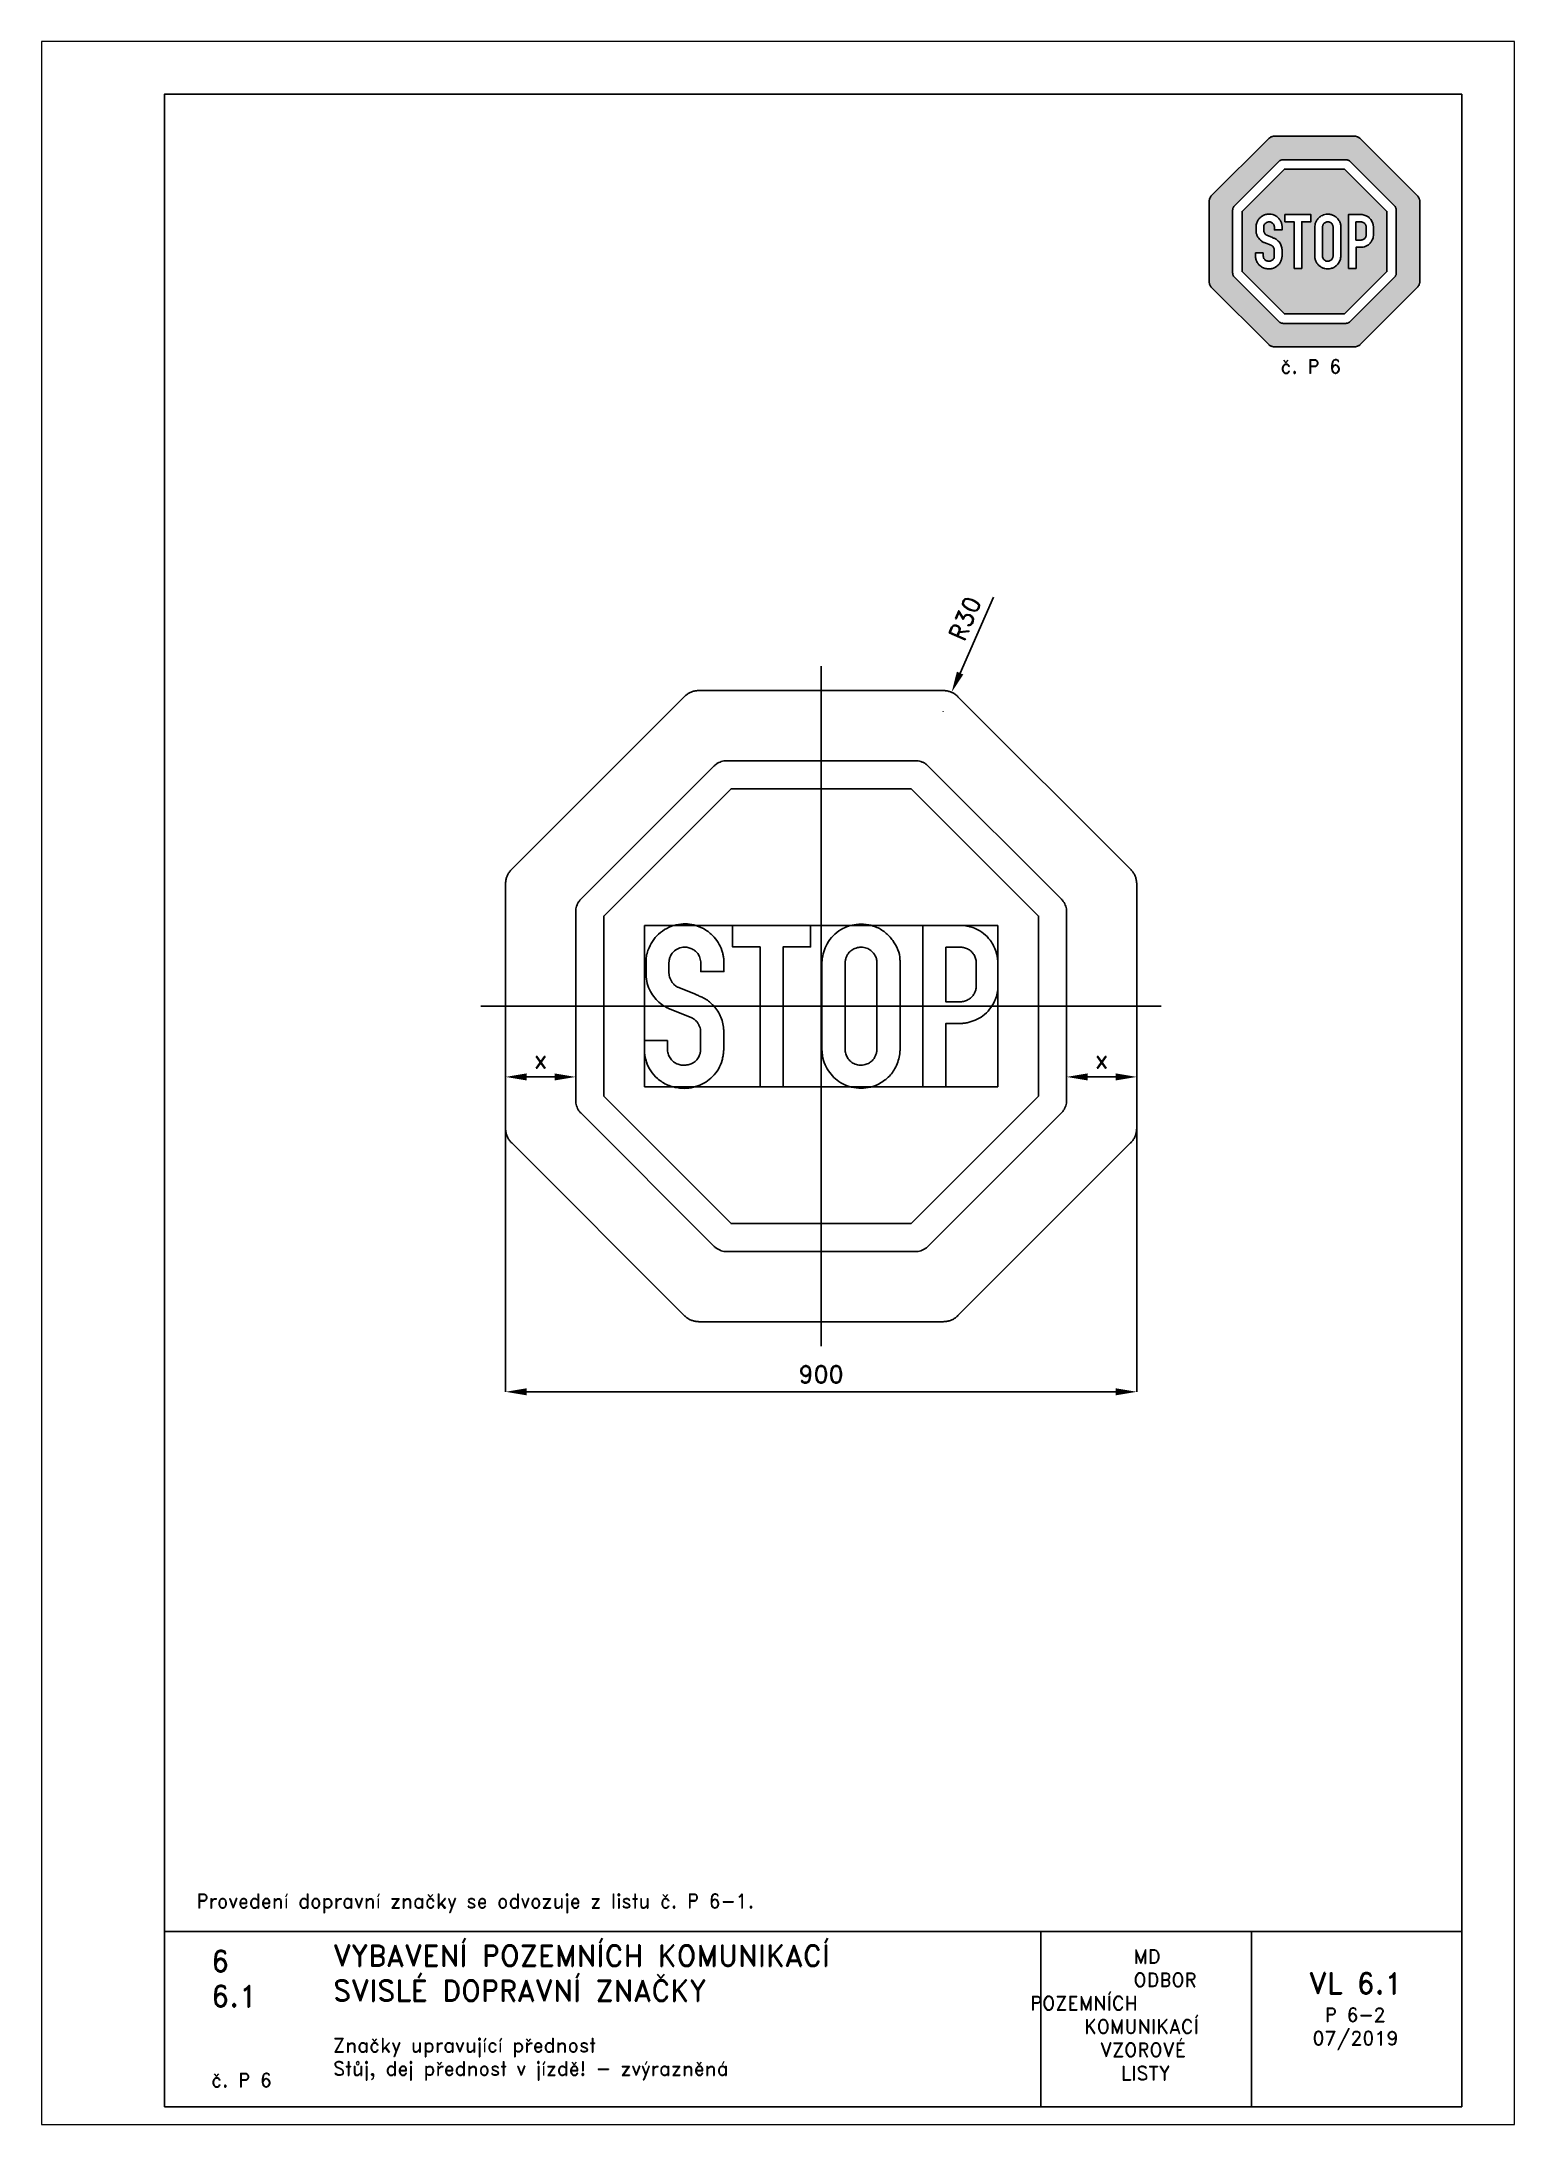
# Paper-space layout 'P 6-2' of a CAD drawing. Header units: millimetres. Extents: x 0 to 210, y 0 to 297.
# The model-space entities are those that its viewports show. They can reach past a viewport. Long polylines and large blocks are cut down to what shows.
import ezdxf

# ---------------------------------------------------------------- set-up
doc = ezdxf.new("R2010")
doc.units = ezdxf.units.MM
doc.header["$LTSCALE"] = 5
doc.linetypes.add('ČERCHOVANÁX2', pattern=[2, 1, -0.5, 0, -0.5])
doc.linetypes.add('ČÁRKOVANÁX2', pattern=[1.5, 1, -0.5])
for name, color, linetype in [('Kóty', 2, 'Continuous'), ('Rozpiska', 7, 'Continuous'), ('Značka', 7, 'Continuous')]:
    doc.layers.add(name, color=color, linetype=linetype)
doc.layers.add('Rámeček', color=6, linetype='Continuous', plot=False)
doc.styles.get("Standard").update_dxf_attribs({"font": 'romand.shx', "height": 25})
doc.dimstyles.get("Standard").update_dxf_attribs({"dimtxt": 25, "dimasz": 30, "dimexe": 0.18, "dimexo": 0.0625, "dimgap": 12.5, "dimtad": 1, "dimdec": 0, "dimzin": 0, "dimdsep": 46, "dimtxsty": 'Standard', "dimcen": 0.09, "dimadec": 0, "dimazin": 0, "dimtfac": 1, "dimtdec": 0, "dimtofl": 0, "dimtmove": 0, "dimatfit": 3, "dimfxl": 1, "dimtolj": 1, "dimtzin": 0, "dimarcsym": 0})

psp = doc.layouts.new('P 6-2')

# ---------------------------------------------------------------- texts
at = {"layer": 'Rozpiska', "color": 7, "attachment_point": 1}
for s, width, heights, insert, char_height in [('\\pi2.15112;{\\C6;č. P 6}', 14.3022, [2.67], (174.5, 251.69), 2), ('Provedení dopravní značky se odvozuje z listu č. P 6-1.', 94.0319, [0], (22.08, 32.85), 2), ('6', 149.0422, [0], (24.17, 24.77), 3), ('{\\C6;VYBAVENÍ POZEMNÍCH KOMUNIKACÍ\\P}SVISLÉ DOPRAVNÍ ZNAČKY{\\H1.34524x; }', 149.0422, [0], (41.56, 25.56), 3), ('\\pi14.7414;{\\C6;MD\\P\\pi2.36044;}ODBOR POZEMNÍCH{\\H1.57143x; }\\P\\pi7.69378;KOMUNIKACÍ{\\H1.5x; }\\P\\pi9.97949;{\\C6;VZOROVÉ\\H1.47619x; \\H0.67742x;\\P\\pi12.93187;LISTY\\H1.26984x; }', 33.1018, [0], (140.95, 24.95), 2), ('\\pi1.03113;{\\H1.5x;\\C6;VL 6.1\\P\\pi3.31682;\\H0.66667x;P 6-2\\H1.66666x; \\H0.6x;\\P\\pi1.5549;07/2019\\H1.80159x; }', 16.0623, [0], (179.66, 21.61), 2), ('6.1', 149.0422, [0], (24.17, 19.78), 3), ('{\\C6;Značky upravující přednost\\P}Stůj, dej přednost v jízdě! - zvýrazněná{\\H1.83333x; }', 149.0422, [0], (41.56, 12.29), 2), ('{\\C6;č. P 6}', 14.3218, [2.67], (24.17, 7.28), 2)]:
    psp.add_mtext_dynamic_manual_height_columns(s, width=width, gutter_width=100, heights=heights, dxfattribs=dict(at, insert=insert, char_height=char_height))

msp = doc.modelspace()

# ---------------------------------------------------------------- blocks, each defined once
blk = doc.blocks.new('*D0')
at = {"layer": 'Defpoints', "color": 0, "transparency": 16777216}
for p in [(0, 276.03), (900, 276.03), (900, -100)]:
    blk.add_point(p, dxfattribs=at)
at = {"layer": 'Kóty', "color": 0, "lineweight": -2, "transparency": 16777216}
for p, q in [((0, 275.9675), (0, -100.18)), ((900, 275.9675), (900, -100.18)), ((30, -100), (870, -100))]:
    blk.add_line(p, q, dxfattribs=at)
at = {"layer": 'Kóty', "color": 0, "transparency": 16777216}
for points in [[(30, -95), (30, -105), (0, -100)], [(870, -95), (870, -105), (900, -100)]]:
    blk.add_solid(points, dxfattribs=at)
at = {"layer": 'Kóty', "color": 0, "transparency": 16777216, "insert": (450, -75), "char_height": 25, "attachment_point": 5}
blk.add_mtext('\\A1;900', dxfattribs=at)
blk = doc.blocks.new('*D1')
at = {"layer": 'Defpoints', "color": 0, "transparency": 16777216}
for p in [(800, 349.03575), (900, 349.03575), (900, 349.03575)]:
    blk.add_point(p, dxfattribs=at)
at = {"layer": 'Kóty', "color": 0, "lineweight": -2, "transparency": 16777216}
for p, q in [((800, 349.09825), (800, 349.21575)), ((830, 349.03575), (870, 349.03575)), ((900, 349.09825), (900, 349.21575))]:
    blk.add_line(p, q, dxfattribs=at)
at = {"layer": 'Kóty', "color": 0, "transparency": 16777216}
for points in [[(830, 354.03575), (830, 344.03575), (800, 349.03575)], [(870, 354.03575), (870, 344.03575), (900, 349.03575)]]:
    blk.add_solid(points, dxfattribs=at)
at = {"layer": 'Kóty', "color": 0, "transparency": 16777216, "insert": (850, 374.03575), "char_height": 25, "attachment_point": 5}
blk.add_mtext('\\A1;x', dxfattribs=at)
blk = doc.blocks.new('*D2')
at = {"layer": 'Defpoints', "color": 0, "transparency": 16777216}
for p in [(0, 349.03575), (100, 349.03575), (100, 349.03575)]:
    blk.add_point(p, dxfattribs=at)
at = {"layer": 'Kóty', "color": 0, "lineweight": -2, "transparency": 16777216}
for p, q in [((0, 349.09825), (0, 349.21575)), ((30, 349.03575), (70, 349.03575)), ((100, 349.09825), (100, 349.21575))]:
    blk.add_line(p, q, dxfattribs=at)
at = {"layer": 'Kóty', "color": 0, "transparency": 16777216}
for points in [[(30, 354.03575), (30, 344.03575), (0, 349.03575)], [(70, 354.03575), (70, 344.03575), (100, 349.03575)]]:
    blk.add_solid(points, dxfattribs=at)
at = {"layer": 'Kóty', "color": 0, "transparency": 16777216, "insert": (50, 374.03575), "char_height": 25, "attachment_point": 5}
blk.add_mtext('\\A1;x', dxfattribs=at)
blk = doc.blocks.new('*D3')
at = {"layer": 'Defpoints', "color": 0, "transparency": 16777216}
for p in [(636.1, 897.5), (624, 870)]:
    blk.add_point(p, dxfattribs=at)
at = {"layer": 'Kóty', "color": 0, "lineweight": -2, "transparency": 16777216}
for p, q in [((695.7, 1033), (648.1, 924.9)), ((623.9, 870), (624.1, 870)), ((624, 869.9), (624, 870.1))]:
    blk.add_line(p, q, dxfattribs=at)
at = {"layer": 'Kóty', "color": 0, "transparency": 16777216}
blk.add_solid([(643.6, 926.9), (652.7, 922.9), (636.1, 897.5)], dxfattribs=at)
at = {"layer": 'Kóty', "color": 0, "transparency": 16777216, "insert": (655.1, 1002.8), "char_height": 25, "attachment_point": 5, "rotation": 66.2354}
blk.add_mtext('\\A1;R30', dxfattribs=at)

# ---------------------------------------------------------------- dimensions: what is measured, and where the dimension line sits
at = {"layer": 'Kóty'}
dim = msp.add_radius_dim(center=(623.97, 870), mpoint=(636.05938, 897.45627), dimstyle='Standard', dxfattribs=at)
dim.commit()
dim.dimension.update_dxf_attribs({"geometry": '*D3', "text_midpoint": (655.10817, 1002.75609)})
for base, p1, p2, picture, middle in [((100, 349.03575), (0, 349.03575), (100, 349.03575), '*D2', (50, 374.03575)), ((900, 349.03575), (800, 349.03575), (900, 349.03575), '*D1', (850, 374.03575))]:
    dim = msp.add_linear_dim(base=base, p1=p1, p2=p2, text='x', dimstyle='Standard', dxfattribs=at)
    dim.commit()
    dim.dimension.update_dxf_attribs({"geometry": picture, "text_midpoint": middle})
dim = msp.add_linear_dim(base=(900, -100), p1=(0, 276.03), p2=(900, 276.03), dimstyle='Standard', dxfattribs=at)
dim.commit()
dim.dimension.update_dxf_attribs({"geometry": '*D0', "text_midpoint": (450, -75)})

# ---------------------------------------------------------------- linework, layer by layer
at = {"layer": 'Značka', "color": 6, "linetype": 'ČERCHOVANÁX2', "lineweight": 25, "ltscale": 5}
for p, q in [((450, -35), (450, 935)), ((-35, 450), (935, 450))]:
    msp.add_line(p, q, dxfattribs=at)
at = {"layer": 'Značka', "color": 1}
for points in [[(276.03, 900), (623.97, 900), (625.147, 899.966), (626.323, 899.908, -0.0420326), (630.967, 899.193, -0.0409152), (635.45, 897.716, -0.0422708), (639.68, 895.613, -0.046624), (643.453, 892.812), (644.328, 892.023), (645.183, 891.213), (891.213, 645.183), (892.022, 644.327), (892.812, 643.453, -0.0420304), (895.59, 639.664, -0.0409121), (897.716, 635.45, -0.042265), (899.22, 630.972, -0.0466202), (899.908, 626.323), (899.968, 625.147), (900, 623.97), (900, 276.03), (899.966, 274.853), (899.908, 273.677, -0.0420341), (899.193, 269.033, -0.0409134), (897.716, 264.55, -0.0422651), (895.613, 260.32, -0.046624), (892.812, 256.547), (892.023, 255.672), (891.213, 254.817), (645.183, 8.7868), (644.327, 7.9779), (643.453, 7.1878, -0.0420384), (639.664, 4.40964, -0.0409078), (635.45, 2.28361, -0.0422682), (630.972, 0.77978, -0.0466295), (626.323, 0.09248, -0.00928287), (625.147, 0.03167, -0.003096), (623.97, 0), (276.03, 0, -0.00269375), (274.853, 0.03356, -0.00808704), (273.677, 0.09248, -0.0420265), (269.033, 0.80701, -0.0409065), (264.55, 2.28361, -0.0422615), (260.32, 4.38685, -0.0466259), (256.547, 7.1878), (255.672, 7.9767), (254.817, 8.7868), (8.7868, 254.817), (7.9779, 255.673), (7.1878, 256.547, -0.0420271), (4.40964, 260.336, -0.0409046), (2.28361, 264.55, -0.0422623), (0.77978, 269.028, -0.0466289), (0.09248, 273.677, -0.00928444), (0.03167, 274.853, -0.00309399), (0, 276.03), (0, 623.97, -0.0026955), (0.03356, 625.147, -0.00808266), (0.09248, 626.323, -0.042025), (0.80701, 630.967, -0.0409082), (2.28361, 635.45, -0.0422671), (4.38685, 639.68, -0.0466259), (7.1878, 643.453), (7.9767, 644.328), (8.7868, 645.183), (254.817, 891.213), (255.673, 892.022), (256.547, 892.812, -0.0420191), (260.336, 895.59, -0.0409089), (264.55, 897.716, -0.0422591), (269.028, 899.22, -0.0466196), (273.677, 899.908), (274.853, 899.968), (276.03, 900)], [(100, 584.619), (100, 315.381), (100.028, 314.399, 0.00807752), (100.077, 313.419, 0.0420267), (100.673, 309.55, 0.0409092), (101.903, 305.814, 0.0422646), (103.656, 302.289, 0.0466333), (105.99, 299.144), (106.647, 298.415), (107.322, 297.703), (297.703, 107.322), (298.417, 106.648), (299.144, 105.99, 0.0420232), (302.302, 103.675, 0.0409103), (305.814, 101.903, 0.0422629), (309.545, 100.65, 0.0466262), (313.419, 100.077, 0.0092853), (314.399, 100.026, 0.00310374), (315.381, 100), (584.619, 100, 0.00270108), (585.601, 100.028, 0.00807752), (586.581, 100.077, 0.0420267), (590.45, 100.673, 0.0409065), (594.187, 101.903, 0.0422646), (597.711, 103.656, 0.0466339), (600.856, 105.99), (601.585, 106.647), (602.297, 107.322), (792.678, 297.703), (793.352, 298.417), (794.01, 299.144, 0.0420369), (796.325, 302.302, 0.0409156), (798.097, 305.814, 0.0422759), (799.35, 309.545, 0.0466416), (799.923, 313.419), (799.974, 314.399), (800, 315.381), (800, 584.619), (799.972, 585.601), (799.923, 586.581, 0.042021), (799.328, 590.45, 0.0409027), (798.097, 594.187, 0.0422733), (796.344, 597.711, 0.0466447), (794.01, 600.856), (793.353, 601.585), (792.678, 602.297), (602.297, 792.678), (601.583, 793.352), (600.856, 794.01, 0.0420325), (597.698, 796.325, 0.0409054), (594.187, 798.097, 0.0422802), (590.455, 799.35, 0.0466431), (586.581, 799.923), (585.601, 799.974), (584.619, 800), (315.381, 800), (314.399, 799.972), (313.419, 799.923, 0.042021), (309.55, 799.328, 0.0409054), (305.814, 798.097, 0.0422733), (302.289, 796.344, 0.0466441), (299.144, 794.01), (298.415, 793.353), (297.703, 792.678), (107.322, 602.297), (106.648, 601.583), (105.99, 600.856, 0.042028), (103.675, 597.698, 0.0409001), (101.903, 594.187, 0.0422672), (100.65, 590.455, 0.0466277), (100.077, 586.581, 0.00928398), (100.026, 585.601, 0.00310355), (100, 584.619)], [(230.913, 400.957), (230.913, 388.571), (230.946, 387.984), (230.985, 387.397, 0.0678402), (232.408, 380.733, 0.0802698), (235.705, 374.747, 0.0708264), (239.599, 370.633, 0.0684788), (244.449, 367.751, 0.0722266), (250.568, 366.003, 0.0598165), (257.004, 365.906, 0.0623125), (263.398, 367.188, 0.0805526), (269.103, 370.171, 0.0822216), (273.733, 374.784, 0.0728722), (276.769, 380.593, 0.0241039), (277.433, 382.62, 0.0242362), (277.895, 384.69, 0.00750189), (278.036, 385.562, 0.00253573), (278.159, 386.439), (278.159, 413.344, 0.0040668), (278.151, 414.327, 0.0121893), (278.111, 415.308, 0.0574949), (277.368, 419.204, 0.0412924), (275.859, 422.927, 0.0417546), (273.777, 426.532, 0.0555353), (271.067, 429.635, 0.0370578), (269.006, 431.328, 0.0313053), (266.731, 432.726), (265.789, 433.216), (264.838, 433.684), (234.818, 445.783), (234.098, 446.055), (233.381, 446.334, -0.0370288), (228.023, 448.97, -0.0286525), (223.031, 452.3, -0.0476171), (214.811, 459.536, -0.0533783), (208.201, 468.28, -0.0616571), (202.878, 479.493, -0.0625261), (200.462, 491.592), (200.373, 492.586), (200.294, 493.58), (200.294, 513.226, -0.00265093), (200.313, 514.844, -0.00799402), (200.366, 516.46, -0.0521185), (201.743, 525.07, -0.0418176), (204.727, 533.351, -0.0592908), (211.48, 545.08, -0.0648885), (220.874, 554.77, -0.070475), (233.152, 562.461, -0.0690269), (247.085, 566.509, -0.0591615), (259.319, 567.185, -0.0595003), (271.355, 564.976, -0.0736823), (285.542, 558.509, -0.0723506), (297.326, 548.229, -0.0587183), (304.605, 538.074, -0.0597008), (309.281, 526.571, -0.0253249), (310.484, 521.594, -0.0256326), (311.173, 516.532, -0.00427817), (311.264, 515.419), (311.341, 514.304), (311.341, 499.354), (278.47, 499.354), (278.47, 511.789), (278.4, 512.435), (278.327, 513.082, 0.0269474), (277.665, 517.069, 0.0496378), (276.41, 520.893, 0.0841816), (273.108, 526.117, 0.0706689), (268.312, 530.165, 0.0669538), (262.915, 532.856, 0.0706767), (257.028, 533.974, 0.0968804), (248.622, 532.941, 0.0977683), (241.143, 528.799, 0.0803916), (236.592, 523.94, 0.0882985), (233.932, 517.97, 0.0272462), (233.443, 515.71, 0.0139205), (233.141, 513.418, 0.00165058), (233.068, 512.723), (232.997, 512.028), (232.997, 497.222), (233.042, 496.635), (233.093, 496.048, 0.0435598), (233.913, 491.592, 0.0486711), (235.537, 487.351, 0.0484599), (237.695, 483.679, 0.0492991), (240.52, 480.499, 0.0302426), (242.336, 478.947, 0.0347644), (244.33, 477.648), (245.055, 477.255), (245.791, 476.881), (270.708, 466.891), (271.497, 466.517), (272.289, 466.148, 0.00702103), (277.664, 463.837, -0.023409), (282.951, 461.356, -0.0464075), (289.49, 457.169, -0.0370821), (295.289, 451.917, -0.042539), (301.393, 444.603, -0.0476804), (306.07, 436.344, -0.047353), (309.326, 427.221, -0.0410794), (310.934, 417.68), (311.008, 416.913), (311.078, 416.147), (311.078, 386.966), (311.018, 386.343), (310.958, 385.72, -0.0152488), (310.151, 379.251, -0.0288682), (308.778, 372.878, -0.0699313), (303.537, 360.323, -0.0664058), (295.073, 349.543, -0.0600634), (285.411, 341.617, -0.0585094), (274.206, 336.198, -0.0603126), (261.433, 333.13, -0.0589012), (248.235, 333.155, -0.0774877), (231.32, 337.485, -0.0828921), (216.61, 346.883, -0.0708659), (207.017, 357.611, -0.0727088), (200.869, 370.506, -0.0349089), (199.037, 377.602, -0.0266147), (198.09, 384.857), (198.028, 385.612), (197.97, 386.367), (197.97, 400.957), (230.913, 400.957)], [(451.234, 513.466), (451.302, 514.412, -0.00284679), (451.378, 515.358, -0.0517304), (453.678, 527.483, -0.0600885), (458.613, 538.838, -0.0716204), (467.152, 550.342, -0.0679663), (478.522, 559.082, -0.054469), (488.89, 563.982, -0.0541795), (500.061, 566.533, -0.065516), (514.107, 566.601, -0.0682204), (527.661, 562.987, -0.0767825), (541.327, 555.071, -0.0704631), (552.242, 543.414, -0.0681389), (559.481, 530.449, -0.0847106), (562.472, 516.197), (562.526, 515.239), (562.568, 514.28), (562.568, 386.582), (562.476, 385.552), (562.377, 384.522, -0.0377585), (560.643, 374.707, -0.0465722), (557.273, 365.283, -0.0865383), (547.313, 350.227, -0.0879352), (532.836, 339.384, -0.0674213), (520.329, 334.46, -0.0627988), (506.985, 332.916, -0.0621543), (493.441, 334.419, -0.0660897), (480.774, 339.265, -0.060305), (470.634, 346.128, -0.0556313), (462.279, 355.197, -0.0600394), (455.573, 366.458, -0.0708016), (452.024, 378.916, -0.0150831), (451.619, 382.035, -0.00737166), (451.354, 385.169), (451.293, 386.019), (451.234, 386.87), (451.234, 513.466)], [(595.152, 335.024), (595.152, 565), (651.022, 565), (652.233, 564.911, -0.00407504), (653.442, 564.808, -0.0411896), (662.189, 563.26, -0.044718), (670.572, 560.232, -0.0661091), (681.752, 553.477, -0.0645419), (690.841, 544.06, -0.0471), (695.941, 536.206, -0.0483551), (699.442, 527.577, -0.0257668), (700.82, 522.213, -0.018609), (701.718, 516.748), (701.878, 515.49), (702.03, 514.232), (702.03, 476.594), (702.032, 475.995), (702.03, 475.396, -0.0645268), (700.626, 465.934, -0.0470642), (697.118, 456.876, -0.0588833), (690.127, 445.426, -0.0699886), (680.563, 436.224, -0.0633923), (669.884, 430.007, -0.0514444), (658.042, 426.353, -0.0149583), (655.249, 425.814, -0.0231257), (652.436, 425.491, -0.0104805), (650.976, 425.422, -0.00350855), (649.513, 425.395), (627.879, 425.395), (627.879, 335.024), (595.152, 335.024)], [(484.153, 511.693), (484.153, 388.619), (484.219, 387.804), (484.296, 386.99, 0.0582258), (485.706, 380.615, 0.0769797), (488.753, 374.843, 0.0898785), (493.755, 369.763, 0.0860683), (500.229, 366.673, 0.0855068), (507.35, 365.678, 0.0834941), (514.388, 367.08, 0.0742033), (520.099, 370.05, 0.0736836), (524.69, 374.531, 0.0550338), (527.276, 378.597, 0.0528506), (528.931, 383.108, 0.0243269), (529.373, 385.119, 0.0281745), (529.602, 387.157), (529.634, 387.911), (529.649, 388.667), (529.649, 512.028), (529.585, 512.879, 0.00648161), (529.506, 513.729, 0.0565641), (528.339, 518.982, 0.0655344), (525.936, 523.816, 0.0890159), (521.096, 529.153, 0.0838586), (514.699, 532.584, 0.0862952), (507.317, 534.01, 0.0864734), (499.893, 532.872, 0.0775867), (493.877, 530.003, 0.0817906), (489.088, 525.445, 0.0557189), (486.642, 521.556, 0.0472376), (485.039, 517.251, 0.0221926), (484.543, 515.182, 0.0259434), (484.248, 513.082, 0.0068345), (484.194, 512.388), (484.153, 511.693)], [(627.711, 533.926), (627.711, 456.277), (648.435, 456.277, 0.00312014), (649.393, 456.289, 0.00944703), (650.352, 456.325, 0.0692131), (655.852, 457.437, 0.0668861), (660.893, 459.991, 0.0621771), (664.926, 463.315, 0.0601678), (668.033, 467.514, 0.0566037), (670.093, 472.014, 0.0605923), (671.052, 476.833), (671.105, 477.468), (671.147, 478.103), (671.147, 512.915), (671.045, 514.078), (670.908, 515.239, 0.0712647), (669.254, 520.855, 0.0717072), (666.068, 525.828, 0.0763641), (661.394, 530.121, 0.0731465), (655.694, 532.848, 0.0327042), (653.159, 533.543, 0.0367778), (650.567, 533.878, 0.0111802), (649.562, 533.917, 0.00381958), (648.555, 533.926), (627.711, 533.926)]]:
    msp.add_lwpolyline(points, format="xyb", dxfattribs=at)
at = {"layer": 'Značka', "color": 5}
msp.add_lwpolyline([(100, 584.619), (100, 315.381), (100.028, 314.399, 0.00807752), (100.077, 313.419, 0.0420267), (100.673, 309.55, 0.0409092), (101.903, 305.814, 0.0422646), (103.656, 302.289, 0.0466333), (105.99, 299.144), (106.647, 298.415), (107.322, 297.703), (297.703, 107.322), (298.417, 106.648), (299.144, 105.99, 0.0420232), (302.302, 103.675, 0.0409103), (305.814, 101.903, 0.0422629), (309.545, 100.65, 0.0466262), (313.419, 100.077, 0.0092853), (314.399, 100.026, 0.00310374), (315.381, 100), (584.619, 100, 0.00270108), (585.601, 100.028, 0.00807752), (586.581, 100.077, 0.0420267), (590.45, 100.673, 0.0409065), (594.187, 101.903, 0.0422646), (597.711, 103.656, 0.0466339), (600.856, 105.99), (601.585, 106.647), (602.297, 107.322), (792.678, 297.703), (793.352, 298.417), (794.01, 299.144, 0.0420369), (796.325, 302.302, 0.0409156), (798.097, 305.814, 0.0422759), (799.35, 309.545, 0.0466416), (799.923, 313.419), (799.974, 314.399), (800, 315.381), (800, 584.619), (799.972, 585.601), (799.923, 586.581, 0.042021), (799.328, 590.45, 0.0409027), (798.097, 594.187, 0.0422733), (796.344, 597.711, 0.0466447), (794.01, 600.856), (793.353, 601.585), (792.678, 602.297), (602.297, 792.678), (601.583, 793.352), (600.856, 794.01, 0.0420325), (597.698, 796.325, 0.0409054), (594.187, 798.097, 0.0422802), (590.455, 799.35, 0.0466431), (586.581, 799.923), (585.601, 799.974), (584.619, 800), (315.381, 800), (314.399, 799.972), (313.419, 799.923, 0.042021), (309.55, 799.328, 0.0409054), (305.814, 798.097, 0.0422733), (302.289, 796.344, 0.0466441), (299.144, 794.01), (298.415, 793.353), (297.703, 792.678), (107.322, 602.297), (106.648, 601.583), (105.99, 600.856, 0.042028), (103.675, 597.698, 0.0409001), (101.903, 594.187, 0.0422672), (100.65, 590.455, 0.0466277), (100.077, 586.581, 0.00928398), (100.026, 585.601, 0.00310355), (100, 584.619)], format="xyb", dxfattribs=at)
at = {"layer": 'Značka', "color": 1}
for points in [[(578.406, 760), (760, 578.406), (760, 321.594), (578.406, 140), (321.594, 140), (140, 321.594), (140, 578.406), (321.594, 760), (578.406, 760)], [(362.947, 335), (362.947, 534.309), (323.799, 534.309), (323.799, 565), (434.894, 565), (434.918, 534.309), (395.842, 534.309), (395.842, 335), (362.947, 335)]]:
    msp.add_lwpolyline(points, dxfattribs=at)
at = {"layer": 'Značka', "color": 6, "linetype": 'ČÁRKOVANÁX2', "ltscale": 2.5}
msp.add_lwpolyline([(197.97, 335), (702.029, 335), (702.029, 565), (197.97, 565)], close=True, dxfattribs=at)

msp.set_redraw_order([(e.dxf.handle, doc.entitydb.next_handle()) for e in msp.query("TEXT MTEXT ATTDEF DIMENSION ARC_DIMENSION")])  # texts and dimensions are drawn at this point

# ---------------------------------------------------------------- hatches: boundary and pattern name
at = {"layer": 'Značka'}
h = psp.add_hatch(color=50, dxfattribs=at)
h.dxf.hatch_style = 1
edge = h.paths.add_edge_path(flags=16)
edge.add_line((169.83, 272.99), (169.83, 264.01))
edge.add_line((169.83, 264.01), (169.83, 263.98))
edge.add_arc((170.85, 264.01), 1.01, 181.9368, 183.788)
edge.add_arc((170.61, 264), 0.778, 183.9442, 193.5704)
edge.add_arc((170.64, 264.01), 0.803, 193.5378, 202.9083)
edge.add_arc((170.62, 263.98), 0.778, 201.6011, 211.2817)
edge.add_arc((170.55, 263.94), 0.701, 211.2403, 221.9201)
edge.add_line((170.03, 263.47), (170.05, 263.45))
edge.add_line((170.05, 263.45), (170.08, 263.42))
edge.add_line((170.08, 263.42), (176.42, 257.08))
edge.add_line((176.42, 257.08), (176.45, 257.05))
edge.add_line((176.45, 257.05), (176.47, 257.03))
edge.add_arc((176.98, 257.62), 0.778, 228.9437, 238.5691)
edge.add_arc((177, 257.64), 0.803, 238.5411, 247.9119)
edge.add_arc((177, 257.61), 0.777, 246.5961, 256.2762)
edge.add_arc((176.98, 257.54), 0.701, 256.2473, 266.9255)
edge.add_arc((177.01, 257.71), 0.881, 265.957, 268.085)
edge.add_arc((177.07, 259.47), 2.64, 268.1277, 268.839)
edge.add_line((177.01, 256.83), (185.99, 256.83))
edge.add_arc((185.92, 259.86), 3.03, 271.3237, 271.9428)
edge.add_arc((185.99, 257.85), 1.01, 271.9368, 273.788)
edge.add_arc((186, 257.61), 0.778, 273.9442, 283.5704)
edge.add_arc((185.99, 257.64), 0.803, 283.5336, 292.9034)
edge.add_arc((186.02, 257.62), 0.777, 291.6076, 301.2882)
edge.add_arc((186.06, 257.55), 0.701, 301.2402, 311.9202)
edge.add_line((186.53, 257.03), (186.55, 257.05))
edge.add_line((186.55, 257.05), (186.58, 257.08))
edge.add_line((186.58, 257.08), (192.92, 263.42))
edge.add_line((192.92, 263.42), (192.95, 263.45))
edge.add_line((192.95, 263.45), (192.97, 263.47))
edge.add_arc((192.38, 263.98), 0.778, 318.9421, 328.5706)
edge.add_arc((192.36, 264), 0.803, 328.5405, 337.9125)
edge.add_arc((192.39, 264), 0.777, 336.5946, 346.2777)
edge.add_arc((192.46, 263.98), 0.701, 346.2456, 356.9273)
edge.add_line((193.16, 263.95), (193.17, 263.98))
edge.add_line((193.17, 263.98), (193.17, 264.01))
edge.add_line((193.17, 264.01), (193.17, 272.99))
edge.add_line((193.17, 272.99), (193.17, 273.02))
edge.add_line((193.17, 273.02), (193.16, 273.05))
edge.add_arc((192.39, 273), 0.778, 3.9304, 13.5552)
edge.add_arc((192.36, 272.99), 0.803, 13.5478, 22.9168)
edge.add_arc((192.38, 273.02), 0.777, 21.6066, 31.2891)
edge.add_arc((192.45, 273.06), 0.701, 31.239, 41.9214)
edge.add_line((192.97, 273.53), (192.95, 273.55))
edge.add_line((192.95, 273.55), (192.92, 273.58))
edge.add_line((192.92, 273.58), (186.58, 279.92))
edge.add_line((186.58, 279.92), (186.55, 279.95))
edge.add_line((186.55, 279.95), (186.53, 279.97))
edge.add_arc((186.02, 279.38), 0.778, 48.9427, 58.5701)
edge.add_arc((186, 279.36), 0.803, 58.5351, 67.9047)
edge.add_arc((186, 279.39), 0.777, 66.5987, 76.2829)
edge.add_arc((186.02, 279.46), 0.701, 76.2454, 86.9275)
edge.add_line((186.05, 280.16), (186.02, 280.17))
edge.add_line((186.02, 280.17), (185.99, 280.17))
edge.add_line((185.99, 280.17), (177.01, 280.17))
edge.add_line((177.01, 280.17), (176.98, 280.17))
edge.add_line((176.98, 280.17), (176.95, 280.16))
edge.add_arc((177, 279.39), 0.778, 93.9304, 103.5552)
edge.add_arc((177.01, 279.36), 0.803, 103.5521, 112.9217)
edge.add_arc((176.98, 279.38), 0.777, 111.6001, 121.2827)
edge.add_arc((176.94, 279.45), 0.701, 121.2391, 131.9214)
edge.add_line((176.47, 279.97), (176.45, 279.95))
edge.add_line((176.45, 279.95), (176.42, 279.92))
edge.add_line((176.42, 279.92), (170.08, 273.58))
edge.add_line((170.08, 273.58), (170.05, 273.55))
edge.add_line((170.05, 273.55), (170.03, 273.53))
edge.add_arc((170.62, 273.02), 0.778, 138.9432, 148.5696)
edge.add_arc((170.64, 273), 0.803, 148.5357, 157.9041)
edge.add_arc((170.61, 273), 0.778, 156.6002, 166.2814)
edge.add_arc((170.54, 273.02), 0.701, 166.2472, 176.9257)
edge.add_arc((170.71, 272.99), 0.881, 175.9571, 178.0848)
edge.add_arc((172.47, 272.93), 2.64, 178.1277, 178.839)
edge = h.paths.add_edge_path()
edge.add_line((175.7, 283.5), (187.3, 283.5))
edge.add_line((187.3, 283.5), (187.34, 283.5))
edge.add_line((187.34, 283.5), (187.38, 283.5))
edge.add_arc((187.31, 282.57), 0.933, 76.4336, 86.0611, ccw=False)
edge.add_arc((187.31, 282.54), 0.963, 67.0787, 76.4506, ccw=False)
edge.add_arc((187.34, 282.56), 0.933, 58.7241, 68.4061, ccw=False)
edge.add_arc((187.39, 282.63), 0.842, 48.0717, 58.7494, ccw=False)
edge.add_line((187.95, 283.26), (187.98, 283.23))
edge.add_line((187.98, 283.23), (188.01, 283.21))
edge.add_line((188.01, 283.21), (196.21, 275.01))
edge.add_line((196.21, 275.01), (196.23, 274.98))
edge.add_line((196.23, 274.98), (196.26, 274.95))
edge.add_arc((195.56, 274.34), 0.933, 31.4344, 41.0614, ccw=False)
edge.add_arc((195.53, 274.32), 0.963, 22.0858, 31.4569, ccw=False)
edge.add_arc((195.57, 274.31), 0.933, 13.725, 23.4057, ccw=False)
edge.add_arc((195.66, 274.33), 0.842, 3.0796, 13.7565, ccw=False)
edge.add_line((196.5, 274.38), (196.5, 274.34))
edge.add_line((196.5, 274.34), (196.5, 274.3))
edge.add_line((196.5, 274.3), (196.5, 262.7))
edge.add_line((196.5, 262.7), (196.5, 262.66))
edge.add_line((196.5, 262.66), (196.5, 262.62))
edge.add_arc((195.57, 262.69), 0.933, 346.4334, 356.0613, ccw=False)
edge.add_arc((195.54, 262.69), 0.963, 337.0789, 346.4504, ccw=False)
edge.add_arc((195.56, 262.66), 0.933, 328.7248, 338.4055, ccw=False)
edge.add_arc((195.63, 262.61), 0.842, 318.0717, 328.7494, ccw=False)
edge.add_line((196.26, 262.05), (196.23, 262.02))
edge.add_line((196.23, 262.02), (196.21, 261.99))
edge.add_line((196.21, 261.99), (188.01, 253.79))
edge.add_line((188.01, 253.79), (187.98, 253.77))
edge.add_line((187.98, 253.77), (187.95, 253.74))
edge.add_arc((187.34, 254.44), 0.933, 301.4351, 311.0639, ccw=False)
edge.add_arc((187.32, 254.47), 0.963, 292.0866, 301.4567, ccw=False)
edge.add_arc((187.31, 254.43), 0.933, 283.7227, 293.4041, ccw=False)
edge.add_arc((187.33, 254.34), 0.842, 273.0701, 283.7491, ccw=False)
edge.add_arc((187.3, 254.56), 1.06, 271.8964, 274.0238, ccw=False)
edge.add_arc((187.23, 256.67), 3.17, 271.1865, 271.8961, ccw=False)
edge.add_line((187.3, 253.5), (175.7, 253.5))
edge.add_arc((175.79, 257.14), 3.64, 268.0581, 268.6754, ccw=False)
edge.add_arc((175.7, 254.71), 1.21, 266.2051, 268.0584, ccw=False)
edge.add_arc((175.69, 254.43), 0.933, 256.44, 266.0661, ccw=False)
edge.add_arc((175.69, 254.46), 0.963, 247.0843, 256.4542, ccw=False)
edge.add_arc((175.66, 254.44), 0.933, 238.7226, 248.4025, ccw=False)
edge.add_arc((175.61, 254.37), 0.842, 228.072, 238.7501, ccw=False)
edge.add_line((175.05, 253.74), (175.02, 253.77))
edge.add_line((175.02, 253.77), (174.99, 253.79))
edge.add_line((174.99, 253.79), (166.79, 261.99))
edge.add_line((166.79, 261.99), (166.77, 262.02))
edge.add_line((166.77, 262.02), (166.74, 262.05))
edge.add_arc((167.44, 262.66), 0.933, 211.4364, 221.0626, ccw=False)
edge.add_arc((167.47, 262.68), 0.963, 202.087, 211.4564, ccw=False)
edge.add_arc((167.43, 262.69), 0.933, 193.7234, 203.4034, ccw=False)
edge.add_arc((167.34, 262.67), 0.842, 183.0702, 193.749, ccw=False)
edge.add_arc((167.56, 262.7), 1.06, 181.8962, 184.024, ccw=False)
edge.add_arc((169.67, 262.77), 3.17, 181.1868, 181.8959, ccw=False)
edge.add_line((166.5, 262.7), (166.5, 274.3))
edge.add_arc((170.14, 274.21), 3.64, 178.0579, 178.6756, ccw=False)
edge.add_arc((167.71, 274.3), 1.21, 176.2056, 178.0579, ccw=False)
edge.add_arc((167.43, 274.31), 0.933, 166.4401, 176.0659, ccw=False)
edge.add_arc((167.46, 274.31), 0.963, 157.0842, 166.4544, ccw=False)
edge.add_arc((167.44, 274.34), 0.933, 148.722, 158.4031, ccw=False)
edge.add_arc((167.37, 274.39), 0.842, 138.072, 148.7501, ccw=False)
edge.add_line((166.74, 274.95), (166.77, 274.98))
edge.add_line((166.77, 274.98), (166.79, 275.01))
edge.add_line((166.79, 275.01), (174.99, 283.21))
edge.add_line((174.99, 283.21), (175.02, 283.23))
edge.add_line((175.02, 283.23), (175.05, 283.26))
edge.add_arc((175.66, 282.56), 0.933, 121.4357, 131.0601, ccw=False)
edge.add_arc((175.68, 282.53), 0.963, 112.0861, 121.4565, ccw=False)
edge.add_arc((175.69, 282.57), 0.933, 103.7257, 113.405, ccw=False)
edge.add_arc((175.67, 282.66), 0.842, 93.0797, 103.7564, ccw=False)
edge.add_line((175.62, 283.5), (175.66, 283.5))
edge.add_line((175.66, 283.5), (175.7, 283.5))
h = psp.add_hatch(color=10, dxfattribs=at)
h.dxf.hatch_style = 1
h.paths.add_polyline_path([(185.78, 278.83), (191.83, 272.78), (191.83, 264.22), (185.78, 258.17), (177.22, 258.17), (171.17, 264.22), (171.17, 272.78), (177.22, 278.83)])
edge = h.paths.add_edge_path(flags=16)
edge.add_line((186.34, 264.67), (186.34, 272.33))
edge.add_line((186.34, 272.33), (188.2, 272.33))
edge.add_line((188.2, 272.33), (188.24, 272.33))
edge.add_arc((188.05, 269.86), 2.48, 84.6635, 85.5974, ccw=False)
edge.add_arc((188.11, 270.53), 1.8, 75.2467, 84.6813, ccw=False)
edge.add_arc((188.15, 270.67), 1.66, 65.019, 75.2608, ccw=False)
edge.add_arc((188.19, 270.66), 1.65, 51.2949, 66.424, ccw=False)
edge.add_arc((188.17, 270.62), 1.7, 36.5989, 51.3703, ccw=False)
edge.add_arc((188.23, 270.6), 1.66, 27.6044, 38.391, ccw=False)
edge.add_arc((188.27, 270.63), 1.61, 16.5468, 27.6204, ccw=False)
edge.add_arc((188.1, 270.55), 1.79, 11.4556, 17.3596, ccw=False)
edge.add_arc((187.43, 270.41), 2.48, 7.1992, 11.4636, ccw=False)
edge.add_line((189.89, 270.72), (189.9, 270.68))
edge.add_line((189.9, 270.68), (189.9, 270.64))
edge.add_line((189.9, 270.64), (189.9, 269.39))
edge.add_line((189.9, 269.39), (189.9, 269.37))
edge.add_line((189.9, 269.37), (189.9, 269.35))
edge.add_arc((188.66, 269.37), 1.24, 344.1759, 358.9439, ccw=False)
edge.add_arc((188.2, 269.5), 1.72, 333.4403, 344.2187, ccw=False)
edge.add_arc((188.01, 269.52), 1.91, 321.8534, 335.3329, ccw=False)
edge.add_arc((188.25, 269.33), 1.59, 305.8878, 321.9019, ccw=False)
edge.add_arc((188.19, 269.34), 1.63, 292.9522, 307.4612, ccw=False)
edge.add_arc((188.04, 269.69), 2.01, 281.2584, 293.0382, ccw=False)
edge.add_arc((188.09, 269.26), 1.59, 279.2088, 282.6368, ccw=False)
edge.add_arc((188.18, 268.7), 1.02, 273.9007, 279.1998, ccw=False)
edge.add_arc((188.17, 268.84), 1.16, 271.5049, 273.9067, ccw=False)
edge.add_arc((188.11, 271.16), 3.48, 270.6552, 271.4593, ccw=False)
edge.add_line((188.15, 267.68), (187.43, 267.68))
edge.add_line((187.43, 267.68), (187.43, 264.67))
edge.add_line((187.43, 264.67), (186.34, 264.67))
edge = h.paths.add_edge_path(flags=0)
edge.add_line((187.42, 271.3), (187.42, 268.71))
edge.add_line((187.42, 268.71), (188.11, 268.71))
edge.add_arc((188.1, 271.27), 2.56, 270.3601, 271.0752)
edge.add_arc((188.13, 269.56), 0.847, 271.0673, 273.2323)
edge.add_arc((188.14, 269.39), 0.679, 273.5115, 289.3487)
edge.add_arc((188.13, 269.42), 0.707, 289.2157, 304.522)
edge.add_arc((188.15, 269.43), 0.703, 302.3795, 316.6112)
edge.add_arc((188.14, 269.44), 0.726, 316.6144, 330.3873)
edge.add_arc((188.14, 269.46), 0.731, 328.9234, 341.8821)
edge.add_arc((188.19, 269.45), 0.678, 341.8101, 355.6798)
edge.add_line((188.87, 269.39), (188.87, 269.42))
edge.add_line((188.87, 269.42), (188.87, 269.44))
edge.add_line((188.87, 269.44), (188.87, 270.6))
edge.add_line((188.87, 270.6), (188.87, 270.64))
edge.add_line((188.87, 270.64), (188.86, 270.67))
edge.add_arc((188.18, 270.58), 0.688, 8.258, 24.5631)
edge.add_arc((188.18, 270.58), 0.69, 24.443, 40.849)
edge.add_arc((188.16, 270.59), 0.697, 38.6993, 56.1667)
edge.add_arc((188.14, 270.57), 0.724, 56.0655, 72.7996)
edge.add_arc((188.14, 270.63), 0.67, 70.9221, 78.4147)
edge.add_arc((188.15, 270.7), 0.593, 78.4232, 86.8482)
edge.add_arc((188.14, 270.55), 0.75, 86.4966, 89.0588)
edge.add_arc((188.12, 269.1), 2.2, 89.0502, 89.9256)
edge.add_line((188.12, 271.3), (187.42, 271.3))
edge = h.paths.add_edge_path(flags=16)
edge.add_line((181.54, 270.62), (181.54, 270.65))
edge.add_arc((184.31, 270.44), 2.78, 175.0806, 175.733, ccw=False)
edge.add_arc((183.53, 270.51), 1.99, 163.3365, 175.1817, ccw=False)
edge.add_arc((183.27, 270.59), 1.72, 149.6324, 163.3871, ccw=False)
edge.add_arc((183.26, 270.66), 1.68, 135.2217, 151.608, ccw=False)
edge.add_arc((183.33, 270.6), 1.77, 119.7727, 135.3255, ccw=False)
edge.add_arc((183.37, 270.64), 1.76, 109.0603, 121.5313, ccw=False)
edge.add_arc((183.37, 270.63), 1.77, 96.661, 109.0659, ccw=False)
edge.add_arc((183.41, 270.61), 1.79, 82.7805, 97.7742, ccw=False)
edge.add_arc((183.42, 270.68), 1.72, 67.2648, 82.8755, ccw=False)
edge.add_arc((183.46, 270.66), 1.72, 51.1371, 68.6999, ccw=False)
edge.add_arc((183.35, 270.52), 1.9, 35.0561, 51.1784, ccw=False)
edge.add_arc((183.45, 270.52), 1.82, 21.3807, 36.9729, ccw=False)
edge.add_arc((183.81, 270.65), 1.44, 2.1684, 21.5364, ccw=False)
edge.add_line((185.25, 270.71), (185.25, 270.67))
edge.add_line((185.25, 270.67), (185.25, 270.64))
edge.add_line((185.25, 270.64), (185.25, 266.39))
edge.add_line((185.25, 266.39), (185.25, 266.35))
edge.add_line((185.25, 266.35), (185.25, 266.32))
edge.add_arc((183.05, 266.54), 2.2, 345.6563, 354.3058, ccw=False)
edge.add_arc((183.45, 266.43), 1.79, 334.9901, 345.656, ccw=False)
edge.add_arc((183.47, 266.38), 1.75, 316.6222, 336.4061, ccw=False)
edge.add_arc((183.48, 266.35), 1.73, 296.7817, 316.8833, ccw=False)
edge.add_arc((183.45, 266.27), 1.67, 283.7753, 299.2038, ccw=False)
edge.add_arc((183.42, 266.39), 1.79, 269.4134, 283.787, ccw=False)
edge.add_arc((183.37, 266.43), 1.83, 256.5545, 270.7809, ccw=False)
edge.add_arc((183.35, 266.32), 1.72, 241.5024, 256.627, ccw=False)
edge.add_arc((183.3, 266.32), 1.7, 229.0068, 242.811, ccw=False)
edge.add_arc((183.4, 266.44), 1.85, 216.2851, 229.0218, ccw=False)
edge.add_arc((183.35, 266.46), 1.83, 203.9023, 217.6458, ccw=False)
edge.add_arc((183.09, 266.34), 1.53, 187.8013, 204.0008, ccw=False)
edge.add_arc((183.28, 266.41), 1.74, 185.6702, 189.1267, ccw=False)
edge.add_arc((185.09, 266.59), 3.56, 183.9885, 185.6779, ccw=False)
edge.add_line((181.55, 266.34), (181.54, 266.37))
edge.add_line((181.54, 266.37), (181.54, 266.4))
edge.add_line((181.54, 266.4), (181.54, 270.62))
edge = h.paths.add_edge_path(flags=0)
edge.add_line((182.64, 270.56), (182.64, 266.45))
edge.add_line((182.64, 266.45), (182.64, 266.43))
edge.add_line((182.64, 266.43), (182.64, 266.4))
edge.add_arc((183.58, 266.49), 0.938, 185.807, 199.1364)
edge.add_arc((183.36, 266.42), 0.711, 199.0254, 216.6331)
edge.add_arc((183.34, 266.37), 0.666, 214.285, 234.8285)
edge.add_arc((183.36, 266.4), 0.7, 234.6467, 254.3236)
edge.add_arc((183.39, 266.39), 0.706, 252.2711, 271.8203)
edge.add_arc((183.39, 266.41), 0.721, 271.7205, 290.8117)
edge.add_arc((183.41, 266.42), 0.727, 288.9891, 305.9642)
edge.add_arc((183.41, 266.43), 0.729, 305.877, 322.7336)
edge.add_arc((183.42, 266.44), 0.732, 321.2433, 333.8435)
edge.add_arc((183.39, 266.46), 0.76, 333.8023, 345.9035)
edge.add_arc((183.45, 266.46), 0.706, 344.8169, 350.3911)
edge.add_arc((183.55, 266.44), 0.607, 350.3611, 356.8166)
edge.add_line((184.15, 266.41), (184.15, 266.43))
edge.add_line((184.15, 266.43), (184.15, 266.46))
edge.add_line((184.15, 266.46), (184.15, 270.57))
edge.add_line((184.15, 270.57), (184.15, 270.6))
edge.add_arc((183.06, 270.51), 1.1, 4.5672, 6.0526)
edge.add_arc((183.36, 270.54), 0.795, 6.0505, 19.0002)
edge.add_arc((183.46, 270.58), 0.689, 18.9332, 33.9311)
edge.add_arc((183.45, 270.6), 0.68, 32.0305, 52.3778)
edge.add_arc((183.42, 270.56), 0.726, 52.2063, 71.3804)
edge.add_arc((183.4, 270.57), 0.731, 69.2024, 88.931)
edge.add_arc((183.4, 270.57), 0.729, 88.8303, 108.5994)
edge.add_arc((183.37, 270.57), 0.72, 106.6232, 124.3692)
edge.add_arc((183.34, 270.61), 0.678, 124.2326, 142.936)
edge.add_arc((183.34, 270.59), 0.689, 141.4537, 154.2103)
edge.add_arc((183.45, 270.53), 0.812, 154.1678, 164.9858)
edge.add_arc((183.44, 270.52), 0.799, 163.9763, 169.0616)
edge.add_arc((183.32, 270.54), 0.682, 169.0314, 174.9759)
edge.add_arc((183.49, 270.53), 0.849, 174.7676, 176.334)
edge.add_line((182.64, 270.58), (182.64, 270.56))
h.paths.add_polyline_path([(178.6, 264.67), (178.6, 271.31), (177.29, 271.31), (177.29, 272.33), (181, 272.33), (181, 271.31), (179.69, 271.31), (179.69, 264.67)], flags=16)
edge = h.paths.add_edge_path(flags=16)
edge.add_line((174.2, 266.87), (174.2, 266.45))
edge.add_line((174.2, 266.45), (174.2, 266.43))
edge.add_line((174.2, 266.43), (174.2, 266.41))
edge.add_arc((175.04, 266.48), 0.841, 184.2916, 199.8157)
edge.add_arc((174.92, 266.43), 0.714, 199.6668, 218.0239)
edge.add_arc((174.9, 266.38), 0.67, 215.3238, 231.5289)
edge.add_arc((174.92, 266.39), 0.69, 231.4452, 247.1149)
edge.add_arc((174.95, 266.43), 0.738, 245.7949, 262.3193)
edge.add_arc((174.97, 266.59), 0.9, 262.2902, 275.9828)
edge.add_arc((175, 266.57), 0.876, 274.2062, 288.4688)
edge.add_arc((175.07, 266.38), 0.67, 288.3932, 306.8147)
edge.add_arc((175.08, 266.38), 0.667, 305.4939, 324.2954)
edge.add_arc((175.01, 266.43), 0.754, 324.0709, 340.7426)
edge.add_arc((175.04, 266.45), 0.738, 339.1008, 344.6239)
edge.add_arc((175.04, 266.45), 0.73, 344.6417, 350.1952)
edge.add_arc((174.8, 266.49), 0.981, 349.9553, 351.6746)
edge.add_arc((172.89, 266.77), 2.91, 351.7257, 352.3069)
edge.add_line((175.77, 266.38), (175.77, 267.28))
edge.add_arc((173.76, 267.28), 2.01, 0.0003, 0.9323)
edge.add_arc((175.1, 267.3), 0.671, 0.9382, 3.7316)
edge.add_arc((175.2, 267.3), 0.577, 4.216, 17.3783)
edge.add_arc((174.97, 267.23), 0.812, 17.3345, 26.7927)
edge.add_arc((174.94, 267.24), 0.832, 25.2258, 34.7897)
edge.add_arc((175.12, 267.36), 0.62, 34.7749, 47.4896)
edge.add_arc((175.12, 267.39), 0.601, 46.3542, 54.8433)
edge.add_arc((175.06, 267.3), 0.711, 54.8429, 62.0152)
edge.add_line((175.39, 267.92), (175.36, 267.94))
edge.add_line((175.36, 267.94), (175.33, 267.96))
edge.add_line((175.33, 267.96), (174.33, 268.36))
edge.add_line((174.33, 268.36), (174.3, 268.37))
edge.add_line((174.3, 268.37), (174.28, 268.38))
edge.add_arc((174.78, 269.63), 1.35, 239.5627, 248.0452, ccw=False)
edge.add_arc((174.99, 269.97), 1.75, 233.0116, 239.5765, ccw=False)
edge.add_arc((175.06, 270.13), 1.92, 223.1904, 234.0952, ccw=False)
edge.add_arc((174.91, 269.99), 1.72, 210.9764, 223.1982, ccw=False)
edge.add_arc((174.86, 270.01), 1.68, 198.338, 212.4509, ccw=False)
edge.add_arc((174.83, 270.01), 1.65, 184.137, 198.4483, ccw=False)
edge.add_line((173.18, 269.89), (173.18, 269.92))
edge.add_line((173.18, 269.92), (173.18, 269.95))
edge.add_line((173.18, 269.95), (173.18, 270.61))
edge.add_arc((178.26, 270.57), 5.09, 179.0234, 179.631, ccw=False)
edge.add_arc((174.86, 270.63), 1.69, 177.2055, 179.0376, ccw=False)
edge.add_arc((174.57, 270.64), 1.4, 164.9467, 176.8806, ccw=False)
edge.add_arc((174.92, 270.55), 1.76, 155.3946, 164.9729, ccw=False)
edge.add_arc((175.08, 270.53), 1.91, 143.2824, 156.855, ccw=False)
edge.add_arc((174.95, 270.63), 1.74, 128.4633, 143.3139, ccw=False)
edge.add_arc((174.97, 270.68), 1.72, 114.0007, 130.1257, ccw=False)
edge.add_arc((174.99, 270.64), 1.76, 98.303, 114.0977, ccw=False)
edge.add_arc((175.03, 270.68), 1.73, 86.3912, 99.9342, ccw=False)
edge.add_arc((175.04, 270.69), 1.72, 72.7899, 86.4103, ccw=False)
edge.add_arc((175.05, 270.63), 1.77, 57.0665, 73.9228, ccw=False)
edge.add_arc((175.04, 270.6), 1.81, 40.6232, 57.1759, ccw=False)
edge.add_arc((175.1, 270.58), 1.78, 28.9117, 42.3535, ccw=False)
edge.add_arc((175.13, 270.59), 1.74, 15.2888, 28.955, ccw=False)
edge.add_arc((175.19, 270.57), 1.69, 10.687, 16.4898, ccw=False)
edge.add_arc((175.22, 270.58), 1.66, 4.8144, 10.6877, ccw=False)
edge.add_arc((174.71, 270.52), 2.18, 4.1839, 5.1644, ccw=False)
edge.add_line((176.88, 270.68), (176.88, 270.64))
edge.add_line((176.88, 270.64), (176.88, 270.15))
edge.add_line((176.88, 270.15), (175.78, 270.15))
edge.add_line((175.78, 270.15), (175.78, 270.56))
edge.add_line((175.78, 270.56), (175.78, 270.58))
edge.add_line((175.78, 270.58), (175.78, 270.6))
edge.add_arc((174.53, 270.46), 1.25, 6.3402, 12.5146)
edge.add_arc((175.09, 270.59), 0.677, 12.4859, 23.8527)
edge.add_arc((175.15, 270.63), 0.616, 22.6725, 41.9201)
edge.add_arc((175.05, 270.54), 0.744, 41.7498, 57.919)
edge.add_arc((175.02, 270.55), 0.754, 55.8378, 71.1596)
edge.add_arc((175.03, 270.59), 0.71, 71.1615, 87.3325)
edge.add_arc((175.02, 270.57), 0.735, 85.9387, 108.073)
edge.add_arc((175.01, 270.56), 0.736, 107.8105, 130.1464)
edge.add_arc((174.96, 270.58), 0.695, 127.6823, 146.0671)
edge.add_arc((174.9, 270.62), 0.622, 145.892, 166.0762)
edge.add_arc((174.98, 270.58), 0.708, 164.6696, 170.9124)
edge.add_arc((175.65, 270.47), 1.38, 170.8987, 174.0889)
edge.add_arc((177.78, 270.23), 3.53, 173.8147, 174.193)
edge.add_line((174.27, 270.59), (174.27, 270.57))
edge.add_line((174.27, 270.57), (174.27, 270.07))
edge.add_line((174.27, 270.07), (174.27, 270.05))
edge.add_line((174.27, 270.05), (174.27, 270.03))
edge.add_arc((175.13, 270.12), 0.868, 185.4386, 195.4154)
edge.add_arc((175.05, 270.09), 0.779, 195.3804, 206.5262)
edge.add_arc((175.02, 270.05), 0.734, 204.8936, 215.9911)
edge.add_arc((175.01, 270.05), 0.721, 215.9721, 227.2615)
edge.add_arc((174.97, 269.99), 0.659, 226.0175, 232.9464)
edge.add_arc((174.92, 269.92), 0.571, 232.9355, 240.8997)
edge.add_line((174.64, 269.42), (174.67, 269.41))
edge.add_line((174.67, 269.41), (174.69, 269.4))
edge.add_line((174.69, 269.4), (175.52, 269.06))
edge.add_line((175.52, 269.06), (175.55, 269.05))
edge.add_line((175.55, 269.05), (175.58, 269.04))
edge.add_arc((178.41, 275.38), 6.94, 245.93, 247.5391)
edge.add_arc((174.96, 267.04), 2.08, 62.179, 67.543, ccw=False)
edge.add_arc((175.29, 267.64), 1.4, 52.054, 62.6822, ccw=False)
edge.add_arc((175.07, 267.35), 1.76, 43.5864, 52.0811, ccw=False)
edge.add_arc((175.01, 267.25), 1.87, 34.9755, 44.7188, ccw=False)
edge.add_arc((175.18, 267.37), 1.66, 24.0629, 34.9821, ccw=False)
edge.add_arc((175.15, 267.32), 1.71, 14.2193, 25.0637, ccw=False)
edge.add_arc((174.91, 267.26), 1.97, 4.8618, 14.2712, ccw=False)
edge.add_line((176.86, 267.42), (176.87, 267.4))
edge.add_line((176.87, 267.4), (176.87, 267.37))
edge.add_line((176.87, 267.37), (176.87, 266.4))
edge.add_line((176.87, 266.4), (176.87, 266.38))
edge.add_line((176.87, 266.38), (176.87, 266.36))
edge.add_arc((173.32, 266.69), 3.56, 351.1419, 354.6364, ccw=False)
edge.add_arc((174.98, 266.43), 1.88, 344.5349, 351.1492, ccw=False)
edge.add_arc((175.22, 266.34), 1.63, 329.3417, 345.3427, ccw=False)
edge.add_arc((175.13, 266.39), 1.73, 314.2641, 329.4609, ccw=False)
edge.add_arc((175.08, 266.36), 1.74, 302.4885, 316.2375, ccw=False)
edge.add_arc((175.06, 266.39), 1.78, 289.1124, 302.5065, ccw=False)
edge.add_arc((175, 266.41), 1.82, 276.6033, 290.4092, ccw=False)
edge.add_arc((175, 266.47), 1.87, 263.1497, 276.6333, ccw=False)
edge.add_arc((174.96, 266.49), 1.89, 246.7797, 264.5032, ccw=False)
edge.add_arc((174.9, 266.37), 1.77, 227.949, 246.9032, ccw=False)
edge.add_arc((174.82, 266.36), 1.7, 213.6961, 229.9102, ccw=False)
edge.add_arc((174.77, 266.34), 1.65, 197.1734, 213.8078, ccw=False)
edge.add_arc((174.86, 266.41), 1.75, 190.4775, 198.4748, ccw=False)
edge.add_arc((175.39, 266.5), 2.29, 184.3877, 190.4859, ccw=False)
edge.add_line((173.1, 266.33), (173.1, 266.35))
edge.add_line((173.1, 266.35), (173.1, 266.38))
edge.add_line((173.1, 266.38), (173.1, 266.87))
edge.add_line((173.1, 266.87), (174.2, 266.87))
h = psp.add_hatch(color=10, dxfattribs=at)
h.dxf.hatch_style = 1
edge = h.paths.add_edge_path()
edge.add_line((182.64, 270.56), (182.64, 266.45))
edge.add_line((182.64, 266.45), (182.64, 266.43))
edge.add_line((182.64, 266.43), (182.64, 266.4))
edge.add_arc((183.58, 266.49), 0.938, 185.807, 199.1364)
edge.add_arc((183.36, 266.42), 0.711, 199.0254, 216.6331)
edge.add_arc((183.34, 266.37), 0.666, 214.285, 234.8285)
edge.add_arc((183.36, 266.4), 0.7, 234.6467, 254.3236)
edge.add_arc((183.39, 266.39), 0.706, 252.2711, 271.8203)
edge.add_arc((183.39, 266.41), 0.721, 271.7205, 290.8117)
edge.add_arc((183.41, 266.42), 0.727, 288.9891, 305.9642)
edge.add_arc((183.41, 266.43), 0.729, 305.877, 322.7336)
edge.add_arc((183.42, 266.44), 0.732, 321.2433, 333.8435)
edge.add_arc((183.39, 266.46), 0.76, 333.8023, 345.9035)
edge.add_arc((183.45, 266.46), 0.706, 344.8169, 350.3911)
edge.add_arc((183.55, 266.44), 0.607, 350.3611, 356.8166)
edge.add_line((184.15, 266.41), (184.15, 266.43))
edge.add_line((184.15, 266.43), (184.15, 266.46))
edge.add_line((184.15, 266.46), (184.15, 270.57))
edge.add_line((184.15, 270.57), (184.15, 270.6))
edge.add_arc((183.06, 270.51), 1.1, 4.5672, 6.0526)
edge.add_arc((183.36, 270.54), 0.795, 6.0505, 19.0002)
edge.add_arc((183.46, 270.58), 0.689, 18.9332, 33.9311)
edge.add_arc((183.45, 270.6), 0.68, 32.0305, 52.3778)
edge.add_arc((183.42, 270.56), 0.726, 52.2063, 71.3804)
edge.add_arc((183.4, 270.57), 0.731, 69.2024, 88.931)
edge.add_arc((183.4, 270.57), 0.729, 88.8303, 108.5994)
edge.add_arc((183.37, 270.57), 0.72, 106.6232, 124.3692)
edge.add_arc((183.34, 270.61), 0.678, 124.2326, 142.936)
edge.add_arc((183.34, 270.59), 0.689, 141.4537, 154.2103)
edge.add_arc((183.45, 270.53), 0.812, 154.1678, 164.9858)
edge.add_arc((183.44, 270.52), 0.799, 163.9763, 169.0616)
edge.add_arc((183.32, 270.54), 0.682, 169.0314, 174.9759)
edge.add_arc((183.49, 270.53), 0.849, 174.7676, 176.334)
edge.add_line((182.64, 270.58), (182.64, 270.56))
edge = h.paths.add_edge_path()
edge.add_line((187.42, 271.3), (187.42, 268.71))
edge.add_line((187.42, 268.71), (188.11, 268.71))
edge.add_arc((188.1, 271.27), 2.56, 270.3601, 271.0752)
edge.add_arc((188.13, 269.56), 0.847, 271.0673, 273.2323)
edge.add_arc((188.14, 269.39), 0.679, 273.5115, 289.3487)
edge.add_arc((188.13, 269.42), 0.707, 289.2157, 304.522)
edge.add_arc((188.15, 269.43), 0.703, 302.3795, 316.6112)
edge.add_arc((188.14, 269.44), 0.726, 316.6144, 330.3873)
edge.add_arc((188.14, 269.46), 0.731, 328.9234, 341.8821)
edge.add_arc((188.19, 269.45), 0.678, 341.8101, 355.6798)
edge.add_line((188.87, 269.39), (188.87, 269.42))
edge.add_line((188.87, 269.42), (188.87, 269.44))
edge.add_line((188.87, 269.44), (188.87, 270.6))
edge.add_line((188.87, 270.6), (188.87, 270.64))
edge.add_line((188.87, 270.64), (188.86, 270.67))
edge.add_arc((188.18, 270.58), 0.688, 8.258, 24.5631)
edge.add_arc((188.18, 270.58), 0.69, 24.443, 40.849)
edge.add_arc((188.16, 270.59), 0.697, 38.6993, 56.1667)
edge.add_arc((188.14, 270.57), 0.724, 56.0655, 72.7996)
edge.add_arc((188.14, 270.63), 0.67, 70.9221, 78.4147)
edge.add_arc((188.15, 270.7), 0.593, 78.4232, 86.8482)
edge.add_arc((188.14, 270.55), 0.75, 86.4966, 89.0588)
edge.add_arc((188.12, 269.1), 2.2, 89.0502, 89.9256)
edge.add_line((188.12, 271.3), (187.42, 271.3))

# ---------------------------------------------------------------- linework, layer by layer
at = {"layer": 'Rozpiska', "color": 7}
for p, q in [((17.5, 27.5), (202.5, 27.5)), ((142.5, 27.5), (142.5, 2.5)), ((172.5, 27.5), (172.5, 2.5))]:
    psp.add_line(p, q, dxfattribs=at)
psp.add_lwpolyline([(17.5, 2.5), (202.5, 2.5), (202.5, 289.5), (17.5, 289.5)], close=True, dxfattribs=at)
at = {"layer": 'Značka', "color": 50}
for points in [[(175.7, 283.5), (187.3, 283.5), (187.34, 283.5), (187.38, 283.5, -0.042033), (187.53, 283.47, -0.040915), (187.68, 283.42, -0.042271), (187.82, 283.35, -0.046624), (187.95, 283.26), (187.98, 283.23), (188.01, 283.21), (196.21, 275.01), (196.23, 274.98), (196.26, 274.95, -0.04203), (196.35, 274.82, -0.040912), (196.42, 274.68, -0.042265), (196.47, 274.53, -0.04662), (196.5, 274.38), (196.5, 274.34), (196.5, 274.3), (196.5, 262.7), (196.5, 262.66), (196.5, 262.62, -0.042034), (196.47, 262.47, -0.040913), (196.42, 262.32, -0.042265), (196.35, 262.18, -0.046624), (196.26, 262.05), (196.23, 262.02), (196.21, 261.99), (188.01, 253.79), (187.98, 253.77), (187.95, 253.74, -0.042038), (187.82, 253.65, -0.040908), (187.68, 253.58, -0.042268), (187.53, 253.53, -0.046629), (187.38, 253.5, -0.009283), (187.34, 253.5, -0.003096), (187.3, 253.5), (175.7, 253.5, -0.002694), (175.66, 253.5, -0.008087), (175.62, 253.5, -0.042027), (175.47, 253.53, -0.040906), (175.32, 253.58, -0.042262), (175.18, 253.65, -0.046626), (175.05, 253.74), (175.02, 253.77), (174.99, 253.79), (166.79, 261.99), (166.77, 262.02), (166.74, 262.05, -0.042027), (166.65, 262.18, -0.040905), (166.58, 262.32, -0.042262), (166.53, 262.47, -0.046629), (166.5, 262.62, -0.009284), (166.5, 262.66, -0.003094), (166.5, 262.7), (166.5, 274.3, -0.002695), (166.5, 274.34, -0.008083), (166.5, 274.38, -0.042025), (166.53, 274.53, -0.040908), (166.58, 274.68, -0.042267), (166.65, 274.82, -0.046626), (166.74, 274.95), (166.77, 274.98), (166.79, 275.01), (174.99, 283.21), (175.02, 283.23), (175.05, 283.26, -0.042019), (175.18, 283.35, -0.040909), (175.32, 283.42, -0.042259), (175.47, 283.47, -0.04662), (175.62, 283.5), (175.66, 283.5), (175.7, 283.5)], [(169.83, 272.99), (169.83, 264.01), (169.83, 263.98, 0.008078), (169.84, 263.95, 0.042027), (169.86, 263.82, 0.040909), (169.9, 263.69, 0.042265), (169.96, 263.58, 0.046633), (170.03, 263.47), (170.05, 263.45), (170.08, 263.42), (176.42, 257.08), (176.45, 257.05), (176.47, 257.03, 0.042023), (176.58, 256.96, 0.04091), (176.69, 256.9, 0.042263), (176.82, 256.86, 0.046626), (176.95, 256.84, 0.009285), (176.98, 256.83, 0.003104), (177.01, 256.83), (185.99, 256.83, 0.002701), (186.02, 256.83, 0.008078), (186.05, 256.84, 0.042027), (186.18, 256.86, 0.040906), (186.31, 256.9, 0.042265), (186.42, 256.96, 0.046634), (186.53, 257.03), (186.55, 257.05), (186.58, 257.08), (192.92, 263.42), (192.95, 263.45), (192.97, 263.47, 0.042037), (193.04, 263.58, 0.040916), (193.1, 263.69, 0.042276), (193.15, 263.82, 0.046642), (193.16, 263.95), (193.17, 263.98), (193.17, 264.01), (193.17, 272.99), (193.17, 273.02), (193.16, 273.05, 0.042021), (193.14, 273.18, 0.040903), (193.1, 273.31, 0.042273), (193.04, 273.42, 0.046645), (192.97, 273.53), (192.95, 273.55), (192.92, 273.58), (186.58, 279.92), (186.55, 279.95), (186.53, 279.97, 0.042033), (186.42, 280.04, 0.040905), (186.31, 280.1, 0.04228), (186.18, 280.14, 0.046643), (186.05, 280.16), (186.02, 280.17), (185.99, 280.17), (177.01, 280.17), (176.98, 280.17), (176.95, 280.16, 0.042021), (176.82, 280.14, 0.040905), (176.69, 280.1, 0.042273), (176.58, 280.04, 0.046644), (176.47, 279.97), (176.45, 279.95), (176.42, 279.92), (170.08, 273.58), (170.05, 273.55), (170.03, 273.53, 0.042028), (169.96, 273.42, 0.0409), (169.9, 273.31, 0.042267), (169.86, 273.18, 0.046628), (169.84, 273.05, 0.009284), (169.83, 273.02, 0.003104), (169.83, 272.99)], [(169.83, 272.99), (169.83, 264.01), (169.83, 263.98, 0.008078), (169.84, 263.95, 0.042027), (169.86, 263.82, 0.040909), (169.9, 263.69, 0.042265), (169.96, 263.58, 0.046633), (170.03, 263.47), (170.05, 263.45), (170.08, 263.42), (176.42, 257.08), (176.45, 257.05), (176.47, 257.03, 0.042023), (176.58, 256.96, 0.04091), (176.69, 256.9, 0.042263), (176.82, 256.86, 0.046626), (176.95, 256.84, 0.009285), (176.98, 256.83, 0.003104), (177.01, 256.83), (185.99, 256.83, 0.002701), (186.02, 256.83, 0.008078), (186.05, 256.84, 0.042027), (186.18, 256.86, 0.040906), (186.31, 256.9, 0.042265), (186.42, 256.96, 0.046634), (186.53, 257.03), (186.55, 257.05), (186.58, 257.08), (192.92, 263.42), (192.95, 263.45), (192.97, 263.47, 0.042037), (193.04, 263.58, 0.040916), (193.1, 263.69, 0.042276), (193.15, 263.82, 0.046642), (193.16, 263.95), (193.17, 263.98), (193.17, 264.01), (193.17, 272.99), (193.17, 273.02), (193.16, 273.05, 0.042021), (193.14, 273.18, 0.040903), (193.1, 273.31, 0.042273), (193.04, 273.42, 0.046645), (192.97, 273.53), (192.95, 273.55), (192.92, 273.58), (186.58, 279.92), (186.55, 279.95), (186.53, 279.97, 0.042033), (186.42, 280.04, 0.040905), (186.31, 280.1, 0.04228), (186.18, 280.14, 0.046643), (186.05, 280.16), (186.02, 280.17), (185.99, 280.17), (177.01, 280.17), (176.98, 280.17), (176.95, 280.16, 0.042021), (176.82, 280.14, 0.040905), (176.69, 280.1, 0.042273), (176.58, 280.04, 0.046644), (176.47, 279.97), (176.45, 279.95), (176.42, 279.92), (170.08, 273.58), (170.05, 273.55), (170.03, 273.53, 0.042028), (169.96, 273.42, 0.0409), (169.9, 273.31, 0.042267), (169.86, 273.18, 0.046628), (169.84, 273.05, 0.009284), (169.83, 273.02, 0.003104), (169.83, 272.99)]]:
    psp.add_lwpolyline(points, format="xyb", dxfattribs=at)
at = {"layer": 'Značka', "color": 10}
for points in [[(185.78, 278.83), (191.83, 272.78), (191.83, 264.22), (185.78, 258.17), (177.22, 258.17), (171.17, 264.22), (171.17, 272.78), (177.22, 278.83), (185.78, 278.83)], [(178.6, 264.67), (178.6, 271.31), (177.29, 271.31), (177.29, 272.33), (181, 272.33), (181, 271.31), (179.69, 271.31), (179.69, 264.67), (178.6, 264.67)]]:
    psp.add_lwpolyline(points, dxfattribs=at)
for points in [[(174.2, 266.87), (174.2, 266.45), (174.2, 266.43), (174.2, 266.41, 0.06784), (174.25, 266.19, 0.08027), (174.36, 265.99, 0.070826), (174.49, 265.85, 0.068479), (174.65, 265.76, 0.072227), (174.85, 265.7, 0.059816), (175.07, 265.7, 0.062312), (175.28, 265.74, 0.080553), (175.47, 265.84, 0.082222), (175.62, 265.99, 0.072872), (175.73, 266.19, 0.024104), (175.75, 266.25, 0.024236), (175.76, 266.32, 0.007502), (175.77, 266.35, 0.002536), (175.77, 266.38), (175.77, 267.28, 0.004067), (175.77, 267.31, 0.012189), (175.77, 267.34, 0.057495), (175.75, 267.47, 0.041292), (175.7, 267.6, 0.041755), (175.63, 267.72, 0.055535), (175.54, 267.82, 0.037058), (175.47, 267.88, 0.031305), (175.39, 267.92), (175.36, 267.94), (175.33, 267.96), (174.33, 268.36), (174.3, 268.37), (174.28, 268.38, -0.037029), (174.1, 268.47, -0.028653), (173.93, 268.58, -0.047617), (173.66, 268.82, -0.053378), (173.44, 269.11, -0.061657), (173.26, 269.48, -0.062526), (173.18, 269.89), (173.18, 269.92), (173.18, 269.95), (173.18, 270.61, -0.002651), (173.18, 270.66, -0.007994), (173.18, 270.72, -0.052118), (173.22, 271, -0.041818), (173.32, 271.28, -0.059291), (173.55, 271.67, -0.064889), (173.86, 271.99, -0.070475), (174.27, 272.25, -0.069027), (174.74, 272.38, -0.059161), (175.14, 272.41, -0.0595), (175.55, 272.33, -0.073682), (176.02, 272.12, -0.072351), (176.41, 271.77, -0.058718), (176.65, 271.44, -0.059701), (176.81, 271.05, -0.025325), (176.85, 270.89, -0.025633), (176.87, 270.72, -0.004278), (176.88, 270.68), (176.88, 270.64), (176.88, 270.15), (175.78, 270.15), (175.78, 270.56), (175.78, 270.58), (175.78, 270.6, 0.026947), (175.76, 270.74, 0.049638), (175.71, 270.86, 0.084182), (175.6, 271.04, 0.070669), (175.44, 271.17, 0.066954), (175.26, 271.26, 0.070677), (175.07, 271.3, 0.09688), (174.79, 271.26, 0.097768), (174.54, 271.13, 0.080392), (174.39, 270.96, 0.088299), (174.3, 270.77, 0.027246), (174.28, 270.69, 0.013921), (174.27, 270.61, 0.001651), (174.27, 270.59), (174.27, 270.57), (174.27, 270.07), (174.27, 270.05), (174.27, 270.03, 0.04356), (174.3, 269.89, 0.048671), (174.35, 269.75, 0.04846), (174.42, 269.62, 0.049299), (174.52, 269.52, 0.030243), (174.58, 269.46, 0.034764), (174.64, 269.42), (174.67, 269.41), (174.69, 269.4), (175.52, 269.06), (175.55, 269.05), (175.58, 269.04, 0.007021), (175.76, 268.96, -0.023409), (175.93, 268.88, -0.046407), (176.15, 268.74, -0.037082), (176.34, 268.56, -0.042539), (176.55, 268.32, -0.04768), (176.7, 268.04, -0.047353), (176.81, 267.74, -0.041079), (176.86, 267.42), (176.87, 267.4), (176.87, 267.37), (176.87, 266.4), (176.87, 266.38), (176.87, 266.36, -0.015249), (176.84, 266.14, -0.028868), (176.79, 265.93, -0.069931), (176.62, 265.51, -0.066406), (176.34, 265.15, -0.060063), (176.01, 264.89, -0.058509), (175.64, 264.71, -0.060313), (175.21, 264.6, -0.058901), (174.77, 264.61, -0.077488), (174.21, 264.75, -0.082892), (173.72, 265.06, -0.070866), (173.4, 265.42, -0.072709), (173.2, 265.85, -0.034909), (173.13, 266.09, -0.026615), (173.1, 266.33), (173.1, 266.35), (173.1, 266.38), (173.1, 266.87), (174.2, 266.87)], [(181.54, 270.62), (181.54, 270.65, -0.002847), (181.55, 270.68, -0.05173), (181.62, 271.08, -0.060089), (181.79, 271.46, -0.07162), (182.07, 271.84, -0.067966), (182.45, 272.14, -0.054469), (182.8, 272.3, -0.054179), (183.17, 272.38, -0.065516), (183.64, 272.39, -0.06822), (184.09, 272.27, -0.076783), (184.54, 272, -0.070463), (184.91, 271.61, -0.068139), (185.15, 271.18, -0.084711), (185.25, 270.71), (185.25, 270.67), (185.25, 270.64), (185.25, 266.39), (185.25, 266.35), (185.25, 266.32, -0.037759), (185.19, 265.99, -0.046572), (185.08, 265.68, -0.086538), (184.74, 265.17, -0.087935), (184.26, 264.81, -0.067421), (183.84, 264.65, -0.062799), (183.4, 264.6, -0.062154), (182.95, 264.65, -0.06609), (182.53, 264.81, -0.060305), (182.19, 265.04, -0.055631), (181.91, 265.34, -0.060039), (181.69, 265.72, -0.070802), (181.57, 266.13, -0.015083), (181.55, 266.23, -0.007372), (181.55, 266.34), (181.54, 266.37), (181.54, 266.4), (181.54, 270.62)], [(182.64, 270.56), (182.64, 266.45), (182.64, 266.43), (182.64, 266.4, 0.058226), (182.69, 266.19, 0.07698), (182.79, 265.99, 0.089879), (182.96, 265.83, 0.086068), (183.17, 265.72, 0.085507), (183.41, 265.69, 0.083494), (183.65, 265.74, 0.074203), (183.84, 265.83, 0.073684), (183.99, 265.98, 0.055034), (184.08, 266.12, 0.052851), (184.13, 266.27, 0.024327), (184.15, 266.34, 0.028175), (184.15, 266.41), (184.15, 266.43), (184.15, 266.46), (184.15, 270.57), (184.15, 270.6, 0.006482), (184.15, 270.62, 0.056564), (184.11, 270.8, 0.065534), (184.03, 270.96, 0.089016), (183.87, 271.14, 0.083859), (183.66, 271.25, 0.086295), (183.41, 271.3, 0.086473), (183.16, 271.26, 0.077587), (182.96, 271.17, 0.081791), (182.8, 271.01, 0.055719), (182.72, 270.89, 0.047238), (182.67, 270.74, 0.022193), (182.65, 270.67, 0.025943), (182.64, 270.6, 0.006835), (182.64, 270.58), (182.64, 270.56)], [(186.34, 264.67), (186.34, 272.33), (188.2, 272.33), (188.24, 272.33, -0.004075), (188.28, 272.33, -0.04119), (188.57, 272.28, -0.044718), (188.85, 272.17, -0.066109), (189.23, 271.95, -0.064542), (189.53, 271.64, -0.0471), (189.7, 271.37, -0.048355), (189.81, 271.09, -0.025767), (189.86, 270.91, -0.018609), (189.89, 270.72), (189.9, 270.68), (189.9, 270.64), (189.9, 269.39), (189.9, 269.37), (189.9, 269.35, -0.064527), (189.85, 269.03, -0.047064), (189.74, 268.73, -0.058883), (189.5, 268.35, -0.069989), (189.19, 268.04, -0.063392), (188.83, 267.83, -0.051444), (188.43, 267.71, -0.014958), (188.34, 267.69, -0.023126), (188.25, 267.68, -0.010481), (188.2, 267.68, -0.003509), (188.15, 267.68), (187.43, 267.68), (187.43, 264.67), (186.34, 264.67)], [(187.42, 271.3), (187.42, 268.71), (188.11, 268.71, 0.00312), (188.15, 268.71, 0.009447), (188.18, 268.71, 0.069213), (188.36, 268.75, 0.066886), (188.53, 268.83, 0.062177), (188.66, 268.94, 0.060168), (188.77, 269.08, 0.056604), (188.84, 269.23, 0.060592), (188.87, 269.39), (188.87, 269.42), (188.87, 269.44), (188.87, 270.6), (188.87, 270.64), (188.86, 270.67, 0.071265), (188.81, 270.86, 0.071707), (188.7, 271.03, 0.076364), (188.55, 271.17, 0.073147), (188.36, 271.26, 0.032704), (188.27, 271.28, 0.036778), (188.19, 271.3, 0.01118), (188.15, 271.3, 0.00382), (188.12, 271.3), (187.42, 271.3)]]:
    psp.add_lwpolyline(points, format="xyb", dxfattribs=at)

psp.set_redraw_order([(e.dxf.handle, doc.entitydb.next_handle()) for e in psp.query("TEXT MTEXT ATTDEF DIMENSION ARC_DIMENSION")])  # texts and dimensions are drawn at this point

# ---------------------------------------------------------------- viewports
at = {"layer": 'Rámeček'}
psp.add_viewport(center=(105, 148.5), size=(210, 297), view_center_point=(388.51715, 340.36483), view_height=2970.000006, dxfattribs=at)

doc.saveas('drawing.dxf')
